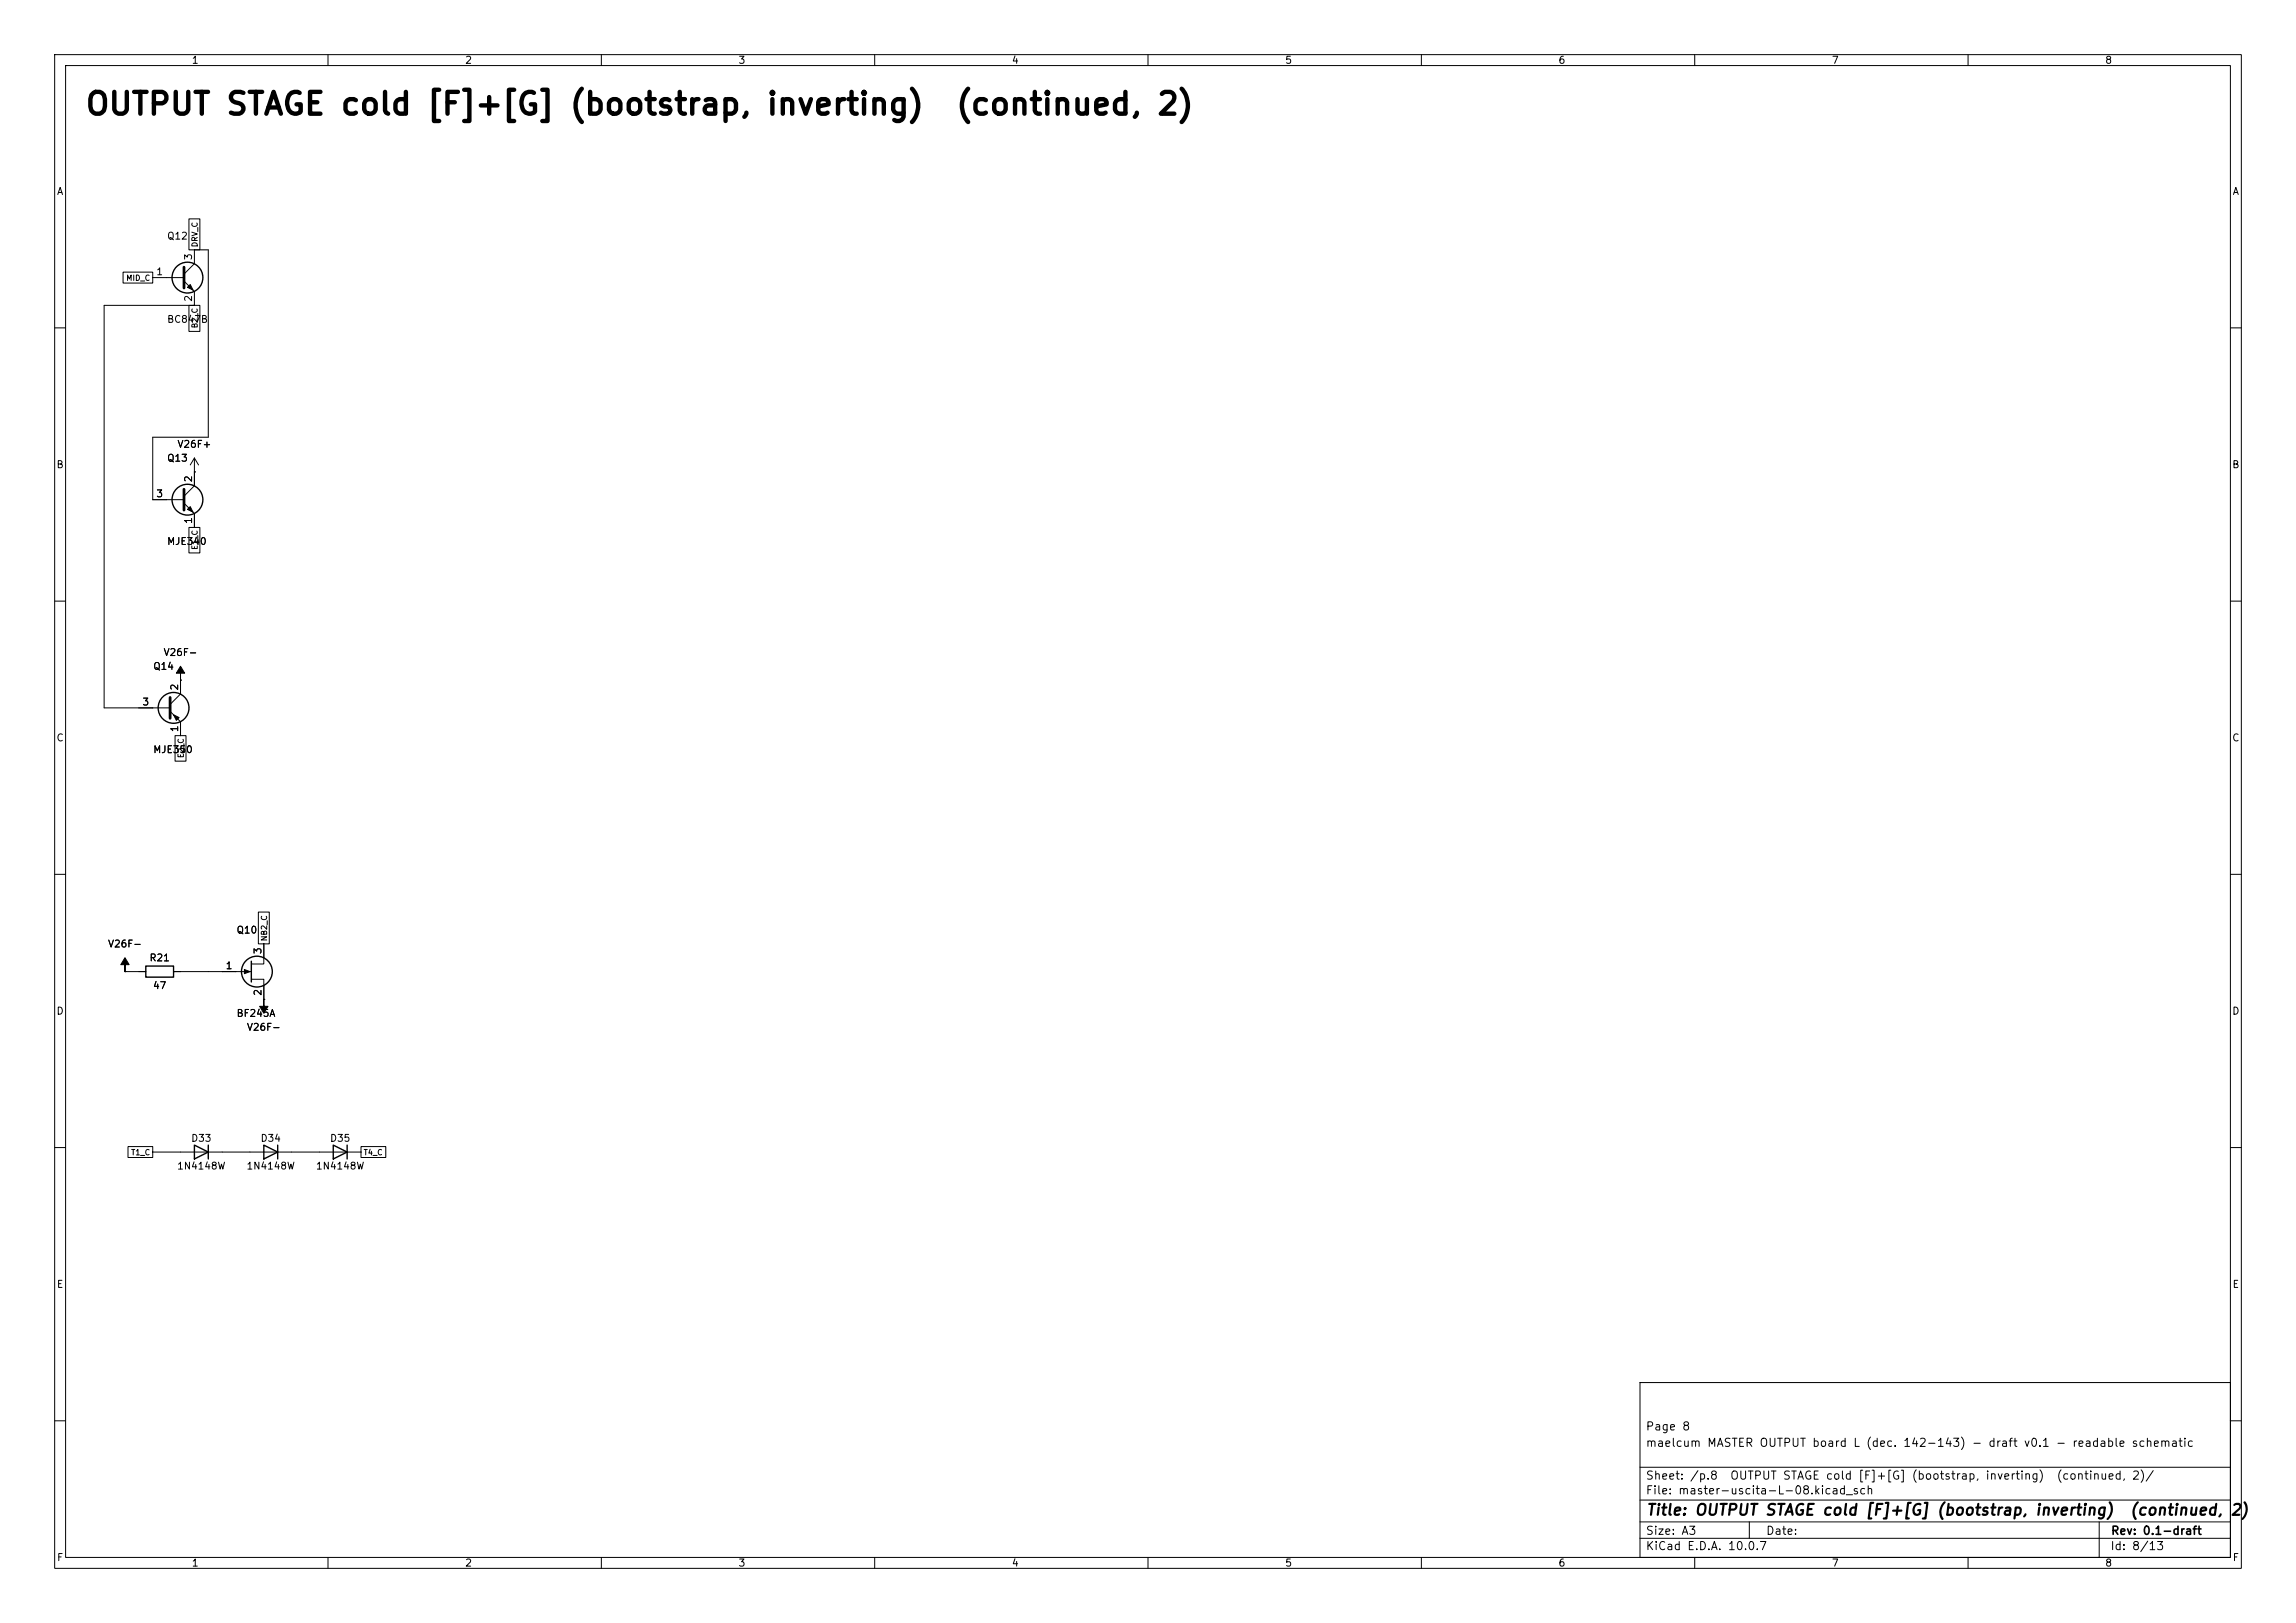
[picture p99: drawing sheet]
<svg xmlns="http://www.w3.org/2000/svg" width="420mm" height="297mm" viewBox="0 0 420 297" stroke-linecap="round" stroke-linejoin="round" font-family="sans-serif">
<defs><g id="words">
<g font-size="4">
<text x="15.4" y="22">OUTPUT STAGE cold [F]+[G] (bootstrap, inverting)</text>
<text x="174.6" y="22">(continued, 2)</text>
</g>
<g font-size="2">
<text x="301" y="277.8">Title: OUTPUT STAGE cold [F]+[G] (bootstrap, inverting)</text>
<text x="389.4" y="277.8">(continued, 2)</text>
</g>
<g font-size="1.5">
<text x="300.9" y="262.1">Page 8</text>
<text x="300.9" y="265.1">maelcum MASTER OUTPUT board L (dec. 142-143) - draft v0.1 - readable schematic</text>
<text x="300.9" y="273.8">File: master-uscita-L-08.kicad_sch</text>
<text x="300.9" y="271.1">Sheet: /p.8</text>
<text x="316.4" y="271.1">OUTPUT STAGE cold [F]+[G] (bootstrap, inverting)</text>
<text x="376.1" y="271.1">(continued, 2)/</text>
<text x="300.9" y="281.2">Size: A3</text>
<text x="322.9" y="281.2">Date:</text>
<text x="386" y="281.2">Rev: 0.1-draft</text>
<text x="300.9" y="284">KiCad E.D.A. 10.0.7</text>
<text x="385.9" y="284">Id: 8/13</text>
</g>
<g font-size="1.3">
<text x="35" y="12">1</text>
<text x="85" y="12">2</text>
<text x="135" y="12">3</text>
<text x="185" y="12">4</text>
<text x="235" y="12">5</text>
<text x="285" y="12">6</text>
<text x="335" y="12">7</text>
<text x="385" y="12">8</text>
<text x="10.3" y="36">A</text>
<text x="408.3" y="36">A</text>
<text x="30.5" y="44.1">Q12</text>
<text x="35.4" y="47.7" transform="rotate(-90 35.4 47.7)">3</text>
<text x="28.5" y="50.7">1</text>
<text x="30.5" y="59.4">BC847B</text>
<text x="35.4" y="55.3" transform="rotate(-90 35.4 55.3)">2</text>
<text x="32.3" y="82.2">V26F+</text>
<text x="10.2" y="86">B</text>
<text x="30.5" y="84.8">Q13</text>
<text x="35.4" y="88.4" transform="rotate(-90 35.4 88.4)">2</text>
<text x="408.2" y="86">B</text>
<text x="28.5" y="91.3">3</text>
<text x="35.4" y="96" transform="rotate(-90 35.4 96)">1</text>
<text x="30.5" y="100">MJE340</text>
<text x="27.9" y="122.9">Q14</text>
<text x="29.8" y="120.3">V26F-</text>
<text x="25.9" y="129.4">3</text>
<text x="32.9" y="126.5" transform="rotate(-90 32.9 126.5)">2</text>
<text x="10.2" y="136">C</text>
<text x="32.9" y="134.1" transform="rotate(-90 32.9 134.1)">1</text>
<text x="408.2" y="136">C</text>
<text x="27.9" y="138.1">MJE350</text>
<text x="19.6" y="173.7">V26F-</text>
<text x="43.2" y="171.1">Q10</text>
<text x="27.2" y="176.2">R21</text>
<text x="41.2" y="177.7">1</text>
<text x="48.1" y="174.7" transform="rotate(-90 48.1 174.7)">3</text>
<text x="10.2" y="186">D</text>
<text x="27.9" y="181.3">47</text>
<text x="48.1" y="182.3" transform="rotate(-90 48.1 182.3)">2</text>
<text x="408.2" y="186">D</text>
<text x="43.2" y="186.4">BF245A</text>
<text x="45" y="188.9">V26F-</text>
<text x="34.9" y="209.2">D33</text>
<text x="47.6" y="209.2">D34</text>
<text x="60.3" y="209.2">D35</text>
<text x="32.3" y="214.3">1N4148W</text>
<text x="45" y="214.3">1N4148W</text>
<text x="57.7" y="214.3">1N4148W</text>
<text x="10.3" y="236">E</text>
<text x="408.3" y="236">E</text>
<text x="10.3" y="286">F</text>
<text x="35" y="287">1</text>
<text x="85" y="287">2</text>
<text x="135" y="287">3</text>
<text x="185" y="287">4</text>
<text x="235" y="287">5</text>
<text x="285" y="287">6</text>
<text x="335" y="287">7</text>
<text x="385" y="287">8</text>
<text x="408.3" y="286">F</text>
</g>
<g font-size="1">
<text x="36.4" y="45.3" transform="rotate(-90 36.4 45.3)">DRV_C</text>
<text x="23" y="51.6">MID_C</text>
<text x="36.4" y="60.2" transform="rotate(-90 36.4 60.2)">B2_C</text>
<text x="36.4" y="100.7" transform="rotate(-90 36.4 100.7)">E1_C</text>
<text x="33.8" y="138.8" transform="rotate(-90 33.8 138.8)">E2_C</text>
<text x="49.1" y="172.3" transform="rotate(-90 49.1 172.3)">NB2_C</text>
<text x="23.9" y="211.6">T1_C</text>
<text x="66.4" y="211.6">T4_C</text>
</g>
</g></defs>
<g fill="none" stroke="#000" stroke-width=".18">
<path d="M10 10h400v277h-400zM12 12h396v273h-396zM60 10v2M110 10v2M160 10v2M210 10v2M260 10v2M310 10v2M360 10v2M22.5 49.8h5.4v2h-5.4zM27.9 50.8h5.8M33.7 51.4l1.9 1.9v2.6"/>
<path d="M34.6 40.1h2v5.6h-2zM34.6 55.9h2v4.7h-2zM35.6 55.9h-16.6v73.6h12.1M35.6 45.7h2.5v34.3h-10.2v11.4h5.8M35.6 45.7v2.6l-1.9 1.9M10 60h2M408 60h2M33.7 92.1l1.9 1.9v2.5M34.6 96.5h2v4.7h-2zM35.6 86.4h.1M35.6 83.8v5.1l-1.9 1.9M35.6 83.8l-.8 1.3"/>
<path d="M35.6 83.8l.7 1.3M10 110h2M408 110h2M31.1 130.2l1.9 1.9v2.5M32 134.6h2v4.7h-2zM33 124.5h.1M33 124.5v2.5l-1.9 1.9M10 160h2M408 160h2M22.9 177.8h.1M22.9 177.8h3.8M31.7 177.8h14.3"/>
<path d="M46 179.2h2.3v3.7M47.3 166.9h2v5.8h-2zM48.3 172.7v3.7h-2.3M48.3 182.9h.1M10 210h2M23.4 209.8h4.5v2h-4.5zM27.9 210.8h38.1M66 209.8h4.6v2h-4.6zM408 210h2M300 253h108v32h-108zM10 260h2M300 278.5h108"/>
<path d="M300 274.5h108M300 268.5h108M320 278.5v3M384 278.5v6.5M408 260h2M60 285v2M110 285v2M160 285v2M210 285v2M260 285v2M300 281.5h108M310 285v2"/>
<path d="M360 285v2"/>
</g>
<path d="M34.3 52.6l.5-.5 .5 1zM34.3 93.2l.5-.5 .5 1zM31.7 130.8l1.1 .5-.5 .5zM33 121.9l.8 1.3h-.8v1.3v-1.3h-.7zM22.9 175.3l.7 1.2h-.7v1.3v-1.3h-.8zM44.7 177.4l1 .4-1 .4zM48.3 182.9v1.3h.7l-.7 1.2-.8-1.2h.8z" fill="#000" stroke="#000" stroke-width=".18"/>
<path d="M33.7 48.9v3.8M33.7 89.5v3.8M31.1 127.6v3.8" fill="none" stroke="#000" stroke-width=".51"/>
<g fill="none" stroke="#000" stroke-width=".25">
<path d="M26.7 176.8h5v2h-5zM46 175.9v3.8M35.6 209.6l2.5 1.2-2.5 1.3zM38.1 209.6v2.5M48.3 209.6l2.5 1.2-2.5 1.3zM50.8 209.6v2.5M61 209.6l2.5 1.2-2.5 1.3zM63.5 209.6v2.5"/>
<circle cx="34.3" cy="50.8" r="2.82"/>
<circle cx="34.3" cy="91.4" r="2.82"/>
<circle cx="31.7" cy="129.5" r="2.82"/>
<circle cx="47" cy="177.8" r="2.82"/>
</g>
<use href="#words"/>
</svg>
